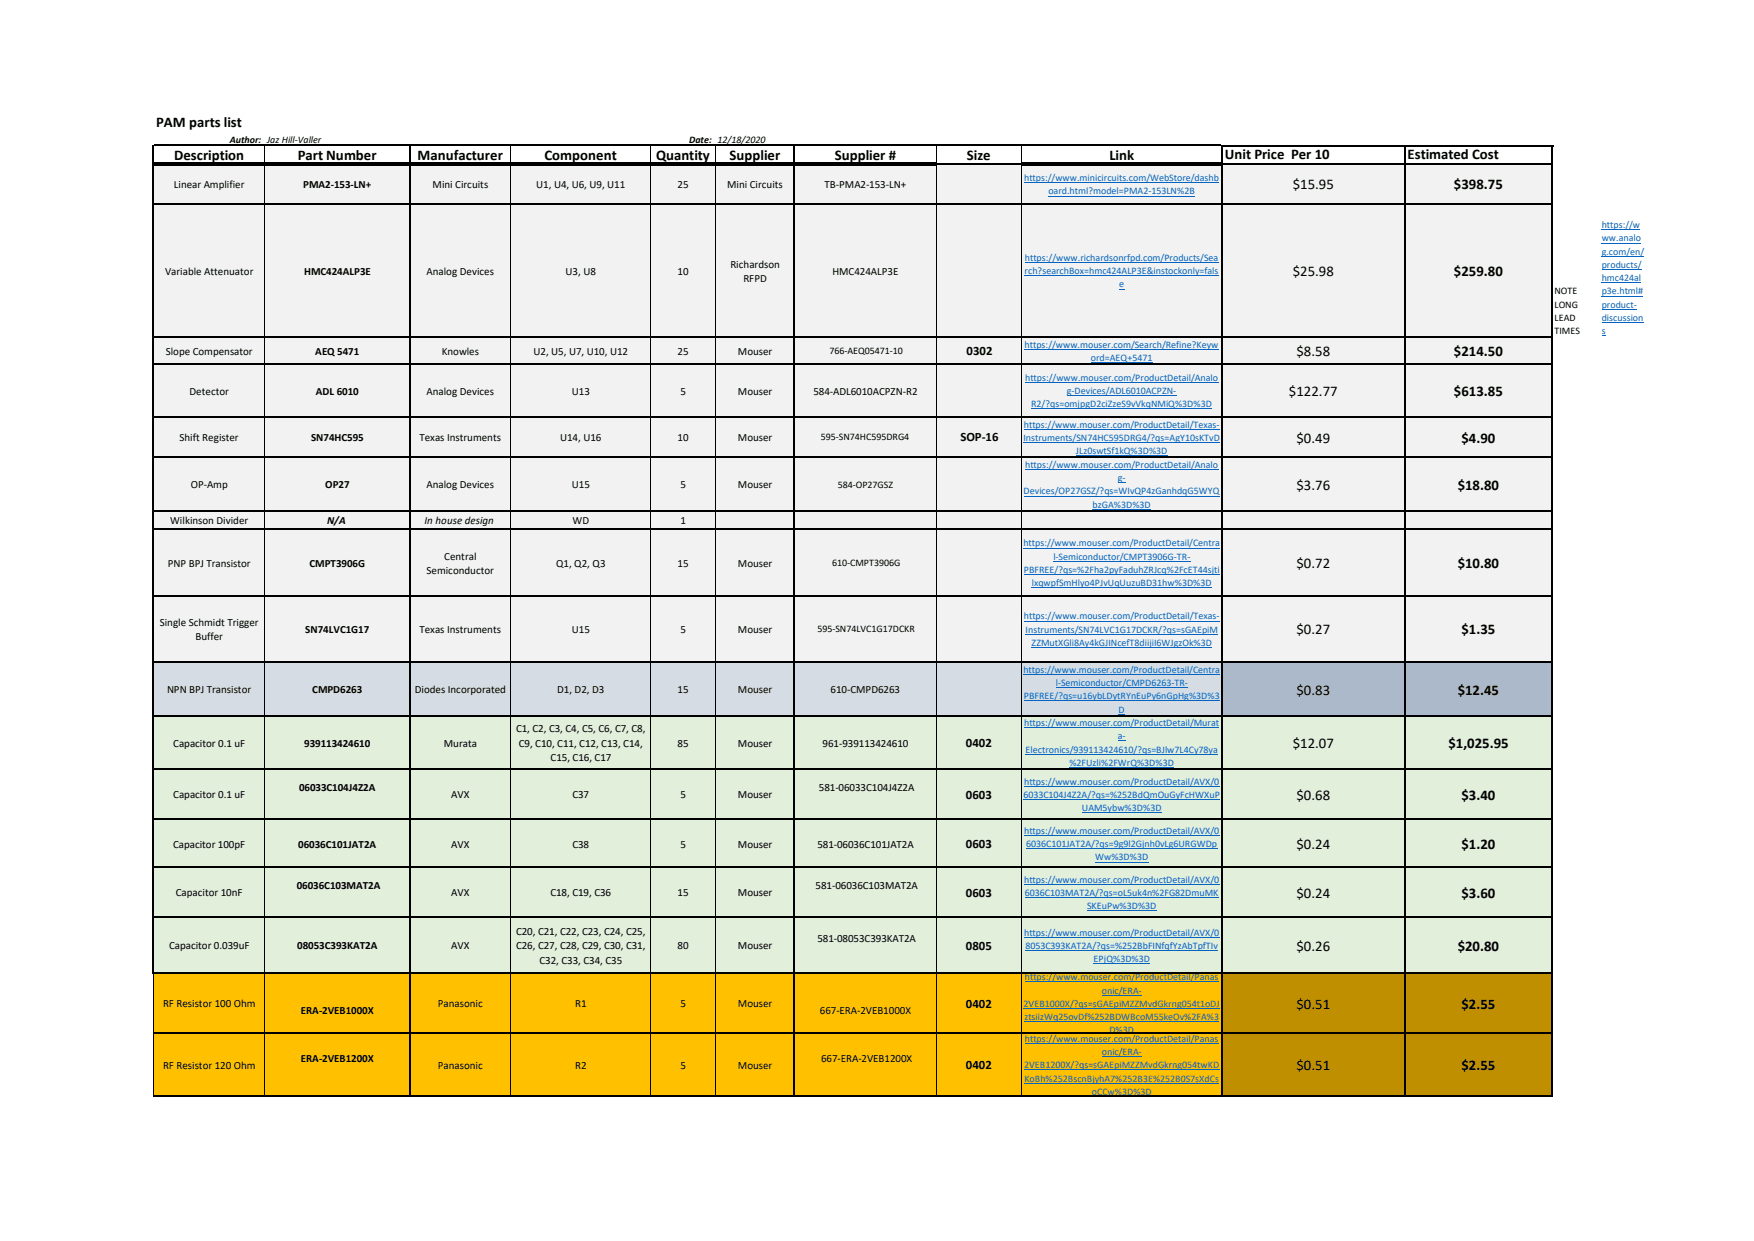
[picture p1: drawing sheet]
<svg xmlns="http://www.w3.org/2000/svg" width="297mm" height="210mm" viewBox="0 0 297 210" stroke-linecap="round" stroke-linejoin="round" font-family="sans-serif">
<defs><g id="words">
<g font-size="2.5">
<text x="26.5" y="21.6">PAM parts list</text>
<text x="29.5" y="27.1">Description</text>
<text x="50.4" y="27.1">Part Number</text>
<text x="70.7" y="27.1">Manufacturer</text>
<text x="92.2" y="27.1">Component</text>
<text x="111.1" y="27.1">Quantity</text>
<text x="123.5" y="27.1">Supplier</text>
<text x="141.4" y="27.1">Supplier #</text>
<text x="163.7" y="27.1">Size</text>
<text x="187.9" y="27.1">Link</text>
<text x="207.4" y="26.9">Unit Price Per 10</text>
<text x="238.3" y="26.9">Estimated Cost</text>
<text x="218.9" y="32.1">$15.95</text>
<text x="246.2" y="32.1">$398.75</text>
<text x="218.9" y="46.7">$25.98</text>
<text x="246.2" y="46.7">$259.80</text>
<text x="219.5" y="60.2">$8.58</text>
<text x="246.2" y="60.2">$214.50</text>
<text x="218.3" y="67">$122.77</text>
<text x="246.2" y="67">$613.85</text>
<text x="219.5" y="74.9">$0.49</text>
<text x="247.5" y="74.9">$4.90</text>
<text x="219.5" y="82.9">$3.76</text>
<text x="246.8" y="82.9">$18.80</text>
<text x="219.5" y="96.1">$0.72</text>
<text x="246.8" y="96.1">$10.80</text>
<text x="219.5" y="107.4">$0.27</text>
<text x="247.5" y="107.4">$1.35</text>
<text x="219.5" y="117.5">$0.83</text>
<text x="246.8" y="117.5">$12.45</text>
<text x="218.9" y="126.6">$12.07</text>
<text x="245.3" y="126.6">$1,025.95</text>
<text x="219.5" y="135.3">$0.68</text>
<text x="247.5" y="135.3">$3.40</text>
<text x="219.5" y="143.7">$0.24</text>
<text x="247.5" y="143.7">$1.20</text>
<text x="219.5" y="151.9">$0.24</text>
<text x="247.5" y="151.9">$3.60</text>
<text x="219.5" y="160.9">$0.26</text>
<text x="246.8" y="160.9">$20.80</text>
<text x="219.5" y="170.7">$0.51</text>
<text x="247.5" y="170.7">$2.55</text>
<text x="219.5" y="181.1">$0.51</text>
<text x="247.5" y="181.1">$2.55</text>
</g>
<g font-size="2.2">
<text x="163.7" y="60">0302</text>
<text x="162.6" y="74.7">SOP-16</text>
<text x="163.6" y="126.4">0402</text>
<text x="163.6" y="135.2">0603</text>
<text x="163.6" y="143.5">0603</text>
<text x="163.6" y="151.8">0603</text>
<text x="163.6" y="160.8">0805</text>
<text x="163.6" y="170.6">0402</text>
<text x="163.6" y="181">0402</text>
</g>
<g font-size="1.9">
<text x="29.4" y="31.8">Linear Amplifier</text>
<text x="51.4" y="31.8">PMA2-153-LN+</text>
<text x="73.2" y="31.8">Mini Circuits</text>
<text x="90.8" y="31.8">U1, U4, U6, U9, U11</text>
<text x="114.7" y="31.8">25</text>
<text x="123.1" y="31.8">Mini Circuits</text>
<text x="139.6" y="31.8">TB-PMA2-153-LN+</text>
<text x="27.9" y="46.5">Variable Attenuator</text>
<text x="51.5" y="46.5">HMC424ALP3E</text>
<text x="72.2" y="46.5">Analog Devices</text>
<text x="95.8" y="46.5">U3, U8</text>
<text x="114.7" y="46.5">10</text>
<text x="123.7" y="45.3">Richardson</text>
<text x="125.9" y="47.7">RFPD</text>
<text x="140.9" y="46.5">HMC424ALP3E</text>
<text x="28.1" y="60">Slope Compensator</text>
<text x="53.4" y="60">AEQ 5471</text>
<text x="74.8" y="60">Knowles</text>
<text x="90.3" y="60">U2, U5, U7, U10, U12</text>
<text x="114.7" y="60">25</text>
<text x="124.9" y="60">Mouser</text>
<text x="32.1" y="66.8">Detector</text>
<text x="53.5" y="66.8">ADL 6010</text>
<text x="72.2" y="66.8">Analog Devices</text>
<text x="96.8" y="66.8">U13</text>
<text x="115.2" y="66.8">5</text>
<text x="124.9" y="66.8">Mouser</text>
<text x="137.7" y="66.8">584-ADL6010ACPZN-R2</text>
<text x="30.4" y="74.7">Shift Register</text>
<text x="52.7" y="74.7">SN74HC595</text>
<text x="71" y="74.7">Texas Instruments</text>
<text x="94.8" y="74.7">U14, U16</text>
<text x="114.7" y="74.7">10</text>
<text x="124.9" y="74.7">Mouser</text>
<text x="32.3" y="82.7">OP-Amp</text>
<text x="55.1" y="82.7">OP27</text>
<text x="72.2" y="82.7">Analog Devices</text>
<text x="96.8" y="82.7">U15</text>
<text x="115.2" y="82.7">5</text>
<text x="124.9" y="82.7">Mouser</text>
<text x="28.8" y="88.7">Wilkinson Divider</text>
<text x="55.4" y="88.7">N/A</text>
<text x="71.9" y="88.7">In house design</text>
<text x="97" y="88.7">WD</text>
<text x="115.2" y="88.7">1</text>
<text x="28.4" y="95.9">PNP BPJ Transistor</text>
<text x="52.4" y="95.9">CMPT3906G</text>
<text x="75.2" y="94.7">Central</text>
<text x="94.2" y="95.9">Q1, Q2, Q3</text>
<text x="114.7" y="95.9">15</text>
<text x="124.9" y="95.9">Mouser</text>
<text x="72.2" y="97.1">Semiconductor</text>
<text x="27.1" y="106">Single Schmidt Trigger</text>
<text x="51.7" y="107.2">SN74LVC1G17</text>
<text x="71" y="107.2">Texas Instruments</text>
<text x="96.8" y="107.2">U15</text>
<text x="115.2" y="107.2">5</text>
<text x="124.9" y="107.2">Mouser</text>
<text x="33.1" y="108.4">Buffer</text>
<text x="28.3" y="117.3">NPN BPJ Transistor</text>
<text x="52.9" y="117.3">CMPD6263</text>
<text x="70.2" y="117.3">Diodes Incorporated</text>
<text x="94.3" y="117.3">D1, D2, D3</text>
<text x="114.7" y="117.3">15</text>
<text x="124.9" y="117.3">Mouser</text>
<text x="140.6" y="117.3">610-CMPD6263</text>
<text x="87.4" y="123.9">C1, C2, C3, C4, C5, C6, C7, C8,</text>
<text x="29.3" y="126.3">Capacitor 0.1 uF</text>
<text x="51.5" y="126.3">939113424610</text>
<text x="75.1" y="126.3">Murata</text>
<text x="87.8" y="126.3">C9, C10, C11, C12, C13, C14,</text>
<text x="93.2" y="128.8">C15, C16, C17</text>
<text x="114.7" y="126.3">85</text>
<text x="124.9" y="126.3">Mouser</text>
<text x="139.3" y="126.3">961-939113424610</text>
<text x="29.3" y="135.1">Capacitor 0.1 uF</text>
<text x="50.6" y="133.9">06033C104J4Z2A</text>
<text x="76.4" y="135.1">AVX</text>
<text x="96.9" y="135.1">C37</text>
<text x="115.2" y="135.1">5</text>
<text x="124.9" y="135.1">Mouser</text>
<text x="138.7" y="133.9">581-06033C104J4Z2A</text>
<text x="29.3" y="143.5">Capacitor 100pF</text>
<text x="50.5" y="143.5">06036C101JAT2A</text>
<text x="76.4" y="143.5">AVX</text>
<text x="96.9" y="143.5">C38</text>
<text x="115.2" y="143.5">5</text>
<text x="124.9" y="143.5">Mouser</text>
<text x="138.4" y="143.5">581-06036C101JAT2A</text>
<text x="29.8" y="151.7">Capacitor 10nF</text>
<text x="50.3" y="150.5">06036C103MAT2A</text>
<text x="76.4" y="151.7">AVX</text>
<text x="93.2" y="151.7">C18, C19, C36</text>
<text x="114.7" y="151.7">15</text>
<text x="124.9" y="151.7">Mouser</text>
<text x="138.1" y="150.5">581-06036C103MAT2A</text>
<text x="28.6" y="160.6">Capacitor 0.039uF</text>
<text x="50.3" y="160.6">08053C393KAT2A</text>
<text x="76.4" y="160.6">AVX</text>
<text x="87.4" y="158.2">C20, C21, C22, C23, C24, C25,</text>
<text x="87.4" y="160.6">C26, C27, C28, C29, C30, C31,</text>
<text x="114.7" y="160.6">80</text>
<text x="124.9" y="160.6">Mouser</text>
<text x="138.4" y="159.5">581-08053C393KAT2A</text>
<text x="91.4" y="163.1">C32, C33, C34, C35</text>
<text x="27.6" y="170.5">RF Resistor 100 Ohm</text>
<text x="50.9" y="171.7">ERA-2VEB1000X</text>
<text x="74.1" y="170.5">Panasonic</text>
<text x="97.4" y="170.5">R1</text>
<text x="115.2" y="170.5">5</text>
<text x="124.9" y="170.5">Mouser</text>
<text x="138.8" y="171.7">667-ERA-2VEB1000X</text>
<text x="50.9" y="179.7">ERA-2VEB1200X</text>
<text x="139" y="179.7">667-ERA-2VEB1200X</text>
<text x="27.6" y="180.9">RF Resistor 120 Ohm</text>
<text x="74.1" y="180.9">Panasonic</text>
<text x="97.4" y="180.9">R2</text>
<text x="115.2" y="180.9">5</text>
<text x="124.9" y="180.9">Mouser</text>
</g>
<g font-size="1.7">
<text x="38.9" y="24.1">Author: Jaz Hill-Valler</text>
<text x="116.7" y="24.1">Date: 12/18/2020</text>
<text x="263.2" y="49.8">NOTE</text>
<text x="263.2" y="52.1">LONG</text>
<text x="140.4" y="59.8">766-AEQ05471-10</text>
<text x="263.2" y="54.3">LEAD</text>
<text x="263.2" y="56.6">TIMES</text>
<text x="139" y="74.5">595-SN74HC595DRG4</text>
<text x="141.9" y="82.6">584-OP27GSZ</text>
<text x="140.9" y="95.7">610-CMPT3906G</text>
<text x="138.4" y="107">595-SN74LVC1G17DCKR</text>
</g>
<g font-size="1.7" fill="#0563c1">
<text x="173.4" y="30.7">https://www.minicircuits.com/WebStore/dashb</text>
<text x="177.5" y="32.9">oard.html?model=PMA2-153LN%2B</text>
<text x="271.2" y="38.6">https://w</text>
<text x="271.2" y="40.9">ww.analo</text>
<text x="173.5" y="46.4">rch?searchBox=hmc424ALP3E&amp;instockonly=fals</text>
<text x="173.5" y="44.2">https://www.richardsonrfpd.com/Products/Sea</text>
<text x="271.2" y="43.1">g.com/en/</text>
<text x="271.2" y="45.3">products/</text>
<text x="271.2" y="47.6">hmc424al</text>
<text x="189.5" y="48.6">e</text>
<text x="271.2" y="49.8">p3e.html#</text>
<text x="271.2" y="52.1">product-</text>
<text x="173.5" y="58.8">https://www.mouser.com/Search/Refine?Keyw</text>
<text x="271.2" y="54.3">discussion</text>
<text x="271.2" y="56.6">s</text>
<text x="173.6" y="64.4">https://www.mouser.com/ProductDetail/Analo</text>
<text x="184.7" y="61.1">ord=AEQ+5471</text>
<text x="174.6" y="68.9">R2/?qs=omjpgD2ciZzeS9vVkqNMiQ%3D%3D</text>
<text x="180.7" y="66.7">g-Devices/ADL6010ACPZN-</text>
<text x="173.3" y="74.6">Instruments/SN74HC595DRG4/?qs=AgY10sKTvD</text>
<text x="173.4" y="72.4">https://www.mouser.com/ProductDetail/Texas-</text>
<text x="182.2" y="76.9">JLz0swtSf1kQ%3D%3D</text>
<text x="173.3" y="83.7">Devices/OP27GSZ/?qs=WIvQP4zGanhdqG5WYQ</text>
<text x="173.6" y="79.2">https://www.mouser.com/ProductDetail/Analo</text>
<text x="189.3" y="81.4">g-</text>
<text x="185" y="85.9">bzGA%3D%3D</text>
<text x="173.3" y="92.5">https://www.mouser.com/ProductDetail/Centra</text>
<text x="178.4" y="94.7">l-Semiconductor/CMPT3906G-TR-</text>
<text x="173.4" y="97">PBFREE/?qs=%2Fha2pyFaduhZRJcq%2FcET44sjti</text>
<text x="174.7" y="99.2">lxqwpfSmHlyo4PJvUqUuzuBD31hw%3D%3D</text>
<text x="173.4" y="104.8">https://www.mouser.com/ProductDetail/Texas-</text>
<text x="173.7" y="107.1">Instruments/SN74LVC1G17DCKR/?qs=sGAEpiM</text>
<text x="173.3" y="113.9">https://www.mouser.com/ProductDetail/Centra</text>
<text x="174.7" y="109.3">ZZMutXGli8Ay4kGJINcefT8diijiI6WJgzOk%3D</text>
<text x="173.4" y="118.3">PBFREE/?qs=u16ybLDytRYnEuPy6nGpHg%3D%3</text>
<text x="178.8" y="116.1">l-Semiconductor/CMPD6263-TR-</text>
<text x="173.4" y="122.9">https://www.mouser.com/ProductDetail/Murat</text>
<text x="189.3" y="125.1">a-</text>
<text x="189.4" y="120.6">D</text>
<text x="173.7" y="127.4">Electronics/939113424610/?qs=BJlw7L4Cy78ya</text>
<text x="181.1" y="129.6">%2FUzli%2FWrQ%3D%3D</text>
<text x="173.3" y="135">6033C104J4Z2A/?qs=%252BdQmOuGyFcHWXuP</text>
<text x="173.4" y="132.8">https://www.mouser.com/ProductDetail/AVX/0</text>
<text x="183.2" y="137.3">UAM5ybw%3D%3D</text>
<text x="173.4" y="141.1">https://www.mouser.com/ProductDetail/AVX/0</text>
<text x="173.8" y="143.4">6036C101JAT2A/?qs=9g9l2Gjnh0vLg6URGWDp</text>
<text x="173.4" y="149.4">https://www.mouser.com/ProductDetail/AVX/0</text>
<text x="185.4" y="145.6">Ww%3D%3D</text>
<text x="173.5" y="151.6">6036C103MAT2A/?qs=oL5uk4n%2FG82DmuMK</text>
<text x="184.1" y="153.9">SKEuPw%3D%3D</text>
<text x="173.4" y="158.3">https://www.mouser.com/ProductDetail/AVX/0</text>
<text x="173.6" y="160.6">8053C393KAT2A/?qs=%252BbFINfqfYzAbTpfTIv</text>
<text x="173.5" y="165.9">https://www.mouser.com/ProductDetail/Panas</text>
<text x="185.2" y="162.8">EPjQ%3D%3D</text>
<text x="173.3" y="170.4">2VEB1000X/?qs=sGAEpiMZZMvdGkrng054t1oDJ</text>
<text x="173.5" y="172.6">ztsiizWq25ovDf%252BDWBcoM55keOv%2FA%3</text>
<text x="186.6" y="168.1">onic/ERA-</text>
<text x="173.5" y="176.3">https://www.mouser.com/ProductDetail/Panas</text>
<text x="186.6" y="178.6">onic/ERA-</text>
<text x="187.9" y="174.9">D%3D</text>
<text x="173.4" y="180.8">2VEB1200X/?qs=sGAEpiMZZMvdGkrng054twKD</text>
<text x="173.5" y="183">KoBh%252BscnBjyhA7%252B3E%252B0S7sXdCs</text>
<text x="184.9" y="185.3">oCCw%3D%3D</text>
</g>
</g></defs>
<path d="M26 27.7h236.9v84.4h-236.9z" fill-rule="evenodd" fill="#f2f2f2"/>
<g fill="#fff">
<path d="M262.8 27.7h16.1v84.4h-16.1z" fill-rule="evenodd"/>
<path d="M18.1 112.1h7.9v9h-7.9z" fill-rule="evenodd"/>
</g>
<path d="M26 112.1h181v9h-181z" fill-rule="evenodd" fill="#d6dce4"/>
<path d="M206.9 112.1h56v9h-56z" fill-rule="evenodd" fill="#acb9ca"/>
<g fill="#fff">
<path d="M262.8 112.1h16.1v9h-16.1z" fill-rule="evenodd"/>
<path d="M18.1 121.1h7.9v43.6h-7.9z" fill-rule="evenodd"/>
</g>
<path d="M26 121.1h236.9v43.6h-236.9z" fill-rule="evenodd" fill="#e2efda"/>
<g fill="#fff">
<path d="M262.8 121.1h16.1v43.6h-16.1z" fill-rule="evenodd"/>
<path d="M18.1 164.7h7.9v20.8h-7.9z" fill-rule="evenodd"/>
</g>
<path d="M26 164.7h181v20.8h-181z" fill-rule="evenodd" fill="#ffc000"/>
<path d="M206.9 164.7h56v20.8h-56z" fill-rule="evenodd" fill="#bf8f00"/>
<path d="M262.8 164.7h16.1v20.8h-16.1z" fill-rule="evenodd" fill="#fff"/>
<path d="M173.4 30.9h33M177.5 33.2h24.8M173.5 46.7h32.9M173.5 44.4h32.8" fill="none" stroke="#0563c1" stroke-width=".17"/>
<path d="M189.5 48.9h.9v.1h-.9z" fill-rule="evenodd" fill="#0563c1"/>
<path d="M271.2 38.9h6.5M271.2 41.1h6.7M271.2 43.4h7.2M271.2 45.6h6.8M271.2 47.9h6.7M271.2 50.1h7M271.2 52.4h5.9M271.2 54.6h7.1" fill="none" stroke="#0563c1" stroke-width=".17"/>
<path d="M271.2 56.8h.7v.1h-.7z" fill-rule="evenodd" fill="#0563c1"/>
<path d="M173.5 59.1h32.9M173.3 74.9h33.3M173.4 72.6h33.1M173.6 64.7h32.7M173.6 79.5h32.7M174.6 69.2h30.7M180.7 67h18.5M182.2 77.1h15.5M184.7 61.3h10.4" fill="none" stroke="#0563c1" stroke-width=".17"/>
<path d="M189.3 81.6h1.3v.2h-1.3z" fill-rule="evenodd" fill="#0563c1"/>
<path d="M173.3 92.7h33.3M173.3 83.9h33.2M173.4 97.2h33.2M174.7 99.5h30.5M178.4 95h23.2M185 86.2h9.9M173.3 114.1h33.3M173.4 105.1h33.1M173.4 118.6h33.2M173.7 107.4h32.6M174.7 109.6h30.6M178.8 116.4h22.4" fill="none" stroke="#0563c1" stroke-width=".17"/>
<path d="M189.4 120.8h1.1v.1h-1.1z" fill-rule="evenodd" fill="#0563c1"/>
<path d="M173.4 123.2h33" fill="none" stroke="#0563c1" stroke-width=".17"/>
<path d="M189.3 125.3h1.3v.2h-1.3z" fill-rule="evenodd" fill="#0563c1"/>
<g fill="none" stroke="#0563c1" stroke-width=".17">
<path d="M173.3 135.3h33.3M173.4 133.1h33.1M173.7 127.6h32.5M181.1 129.9h17.7M183.2 137.5h13.5M173.4 141.4h33.1M173.4 149.7h33.1M173.4 158.6h33.1M173.5 151.9h32.9M173.8 143.6h32.3M184.1 154.1h11.8M185.4 145.9h9.1"/>
<path d="M173.3 170.7h33.3M173.5 172.9h32.9M173.5 166.2h32.9M173.5 176.6h32.9M173.6 160.8h32.7M185.2 163.1h9.6M186.6 168.4h6.8M186.6 178.8h6.8M173.4 181.1h33.1M173.5 183.3h32.9"/>
</g>
<g fill="none" stroke="#000" stroke-width=".17">
<path d="M26.1 24.6h180.7M26.1 27.6h132.3M26.1 27.9h132.3M26.1 34.5h180.7M44.8 24.7v2.8M44.8 28v72.7M69.3 24.7v2.8M69.3 28v72.7M86.5 24.7v2.8M86.5 28v72.7M110.1 24.7v2.8M110.1 28v72.7"/>
<path d="M121.1 24.7v2.8M121.1 28v72.7M134.5 24.7v2.8M134.5 28v72.7M158.5 24.7v96.3M158.6 27.7h14.4M172.9 24.7v76M173 27.6h33.8M173 27.9h33.8M207.1 27.7h30.6M207.1 34.5h30.6M238 27.7h24.7"/>
<path d="M238 34.5h24.7M26.1 57h180.7M207.1 57h30.6M238 57h24.7M26.1 61.5h180.7M26.1 70.5h180.7M26.1 77.4h180.7M207.1 61.5h30.6M207.1 70.5h30.6M207.1 77.4h30.6M238 61.5h24.7M238 70.5h24.7"/>
<path d="M238 77.4h24.7M26.1 86.4h180.7M26.1 89.6h180.7M207.1 86.4h30.6M207.1 89.6h30.6M238 86.4h24.7M238 89.6h24.7M44.8 101v11M44.8 112.3v8.7M69.3 101v11M69.3 112.3v8.7M86.5 101v11"/>
<path d="M86.5 112.3v8.7M110.1 101v11M110.1 112.3v8.7M121.1 101v11M121.1 112.3v8.7M134.5 101v11M134.5 112.3v8.7M134.6 100.8h38.2M134.6 112.1h38.2M172.9 101v11M172.9 112.3v8.7M207.1 100.8h30.6"/>
<path d="M207.1 112.1h30.6M238 100.8h24.7M238 112.1h24.7M26.1 130.1h180.7M26.1 138.7h180.7M44.8 121.3v64.3M69.3 121.3v64.3M86.5 121.3v64.3M110.1 121.3v64.3M121.1 121.3v64.3M134.5 121.3v64.3M158.5 121.3v64.3"/>
<path d="M158.6 121.1h14.2M172.9 121.3v64.3M207.1 121.1h30.6M207.1 130.1h30.6M207.1 138.7h30.6M238 121.1h24.7M238 130.1h24.7M238 138.7h24.7M26.1 146.8h180.7M26.1 155.2h180.7M207.1 146.8h30.6M207.1 155.2h30.6"/>
<path d="M238 146.8h24.7M238 155.2h24.7M26 164.8v20.8M26 174.8h180.8M26.1 164.7h180.7M207.1 164.7h30.6M207.1 174.8h30.6M238 164.7h24.7M238 174.8h24.7M26 185.5h180.8M207.1 185.5h30.6M238 185.5h24.7"/>
</g>
<path d="M26 24.5v140.3M206.9 24.5v161.1M207.1 24.6h55.9M237.8 24.8v160.8M262.9 24.8v160.8M26.1 100.8h108.5M26.1 112.1h108.5M172.8 100.8h34.3M172.8 112.1h34.3M26.1 121.1h132.5M172.8 121.1h34.3" fill="none" stroke="#000" stroke-width=".3"/>
<use href="#words"/>
</svg>
